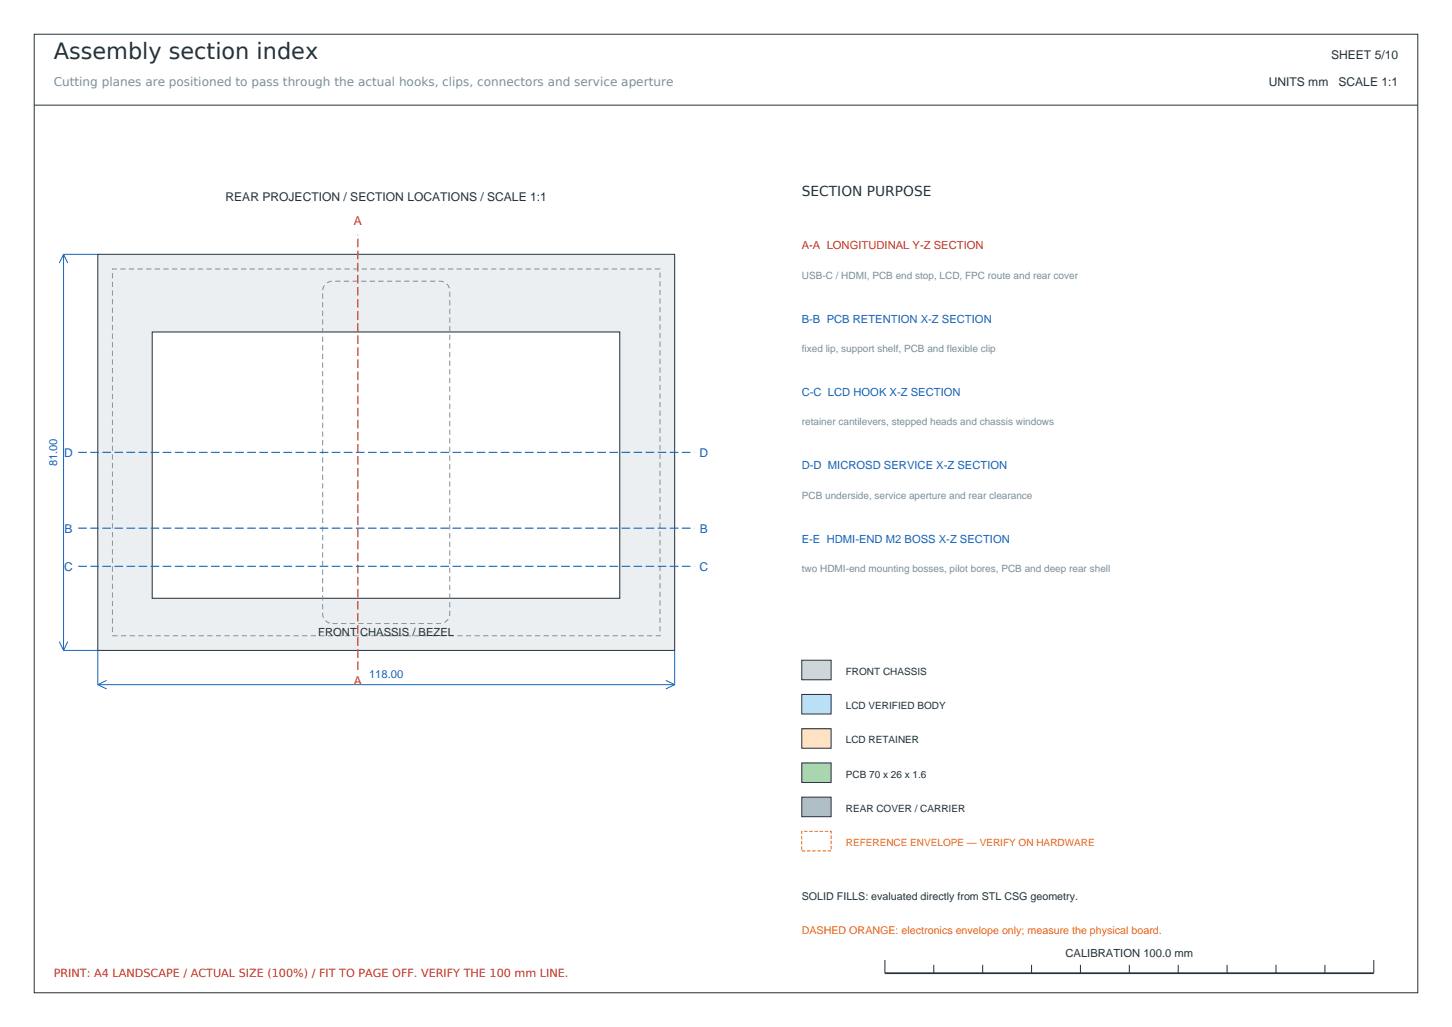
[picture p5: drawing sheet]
<svg xmlns="http://www.w3.org/2000/svg" width="297mm" height="210mm" viewBox="0 0 297 210" stroke-linecap="round" stroke-linejoin="round" font-family="sans-serif">
<defs><g id="words">
<text font-size="4.6" fill="#263238" x="11" y="12">Assembly section index</text>
<text font-size="2.8" fill="#263238" x="164" y="40">SECTION PURPOSE</text>
<g font-size="2.5" fill="#263238">
<text x="272.3" y="12">SHEET 5/10</text>
<text x="259.5" y="17.5">UNITS mm</text>
<text x="273.8" y="17.5">SCALE 1:1</text>
<text x="46.1" y="41">REAR PROJECTION / SECTION LOCATIONS / SCALE 1:1</text>
</g>
<text font-size="2.5" fill="#78909c" x="11" y="17.5">Cutting planes are positioned to pass through the actual hooks, clips, connectors and service aperture</text>
<g font-size="2.5" fill="#c62828">
<text x="72.4" y="46">A</text>
<text x="72.4" y="140">A</text>
</g>
<g font-size="2.5" fill="#1565c0">
<text x="13.1" y="93.5">D</text>
<text x="143.1" y="93.5">D</text>
<text x="13.2" y="109">B</text>
<text x="143.2" y="109">B</text>
<text x="13.1" y="116.8">C</text>
<text x="143.1" y="116.8">C</text>
</g>
<g font-size="2.3" fill="#c62828">
<text x="164" y="51">A-A LONGITUDINAL Y-Z SECTION</text>
<text x="11" y="199.8">PRINT: A4 LANDSCAPE / ACTUAL SIZE (100%) / FIT TO PAGE OFF. VERIFY THE 100 mm LINE.</text>
</g>
<g font-size="2.3" fill="#1565c0">
<text x="164" y="66">B-B PCB RETENTION X-Z SECTION</text>
<text x="164" y="81">C-C LCD HOOK X-Z SECTION</text>
<text x="11.7" y="95.4" transform="rotate(-90 11.7 95.4)">81.00</text>
<text x="164" y="96">D-D MICROSD SERVICE X-Z SECTION</text>
<text x="164" y="111">E-E HDMI-END M2 BOSS X-Z SECTION</text>
<text x="75.5" y="138.7">118.00</text>
</g>
<g font-size="2.3" fill="#263238">
<text x="65.1" y="130">FRONT CHASSIS / BEZEL</text>
<text x="217.9" y="195.7">CALIBRATION 100.0 mm</text>
</g>
<text font-size="2.2" fill="#263238" x="164" y="184">SOLID FILLS: evaluated directly from STL CSG geometry.</text>
<text font-size="2.2" fill="#ef6c00" x="164" y="191">DASHED ORANGE: electronics envelope only; measure the physical board.</text>
<g font-size="2" fill="#78909c">
<text x="164" y="57">USB-C / HDMI, PCB end stop, LCD, FPC route and rear cover</text>
<text x="164" y="72">fixed lip, support shelf, PCB and flexible clip</text>
<text x="164" y="87">retainer cantilevers, stepped heads and chassis windows</text>
<text x="164" y="102">PCB underside, service aperture and rear clearance</text>
<text x="164" y="117">two HDMI-end mounting bosses, pilot bores, PCB and deep rear shell</text>
</g>
<g font-size="2" fill="#263238">
<text x="173" y="138">FRONT CHASSIS</text>
<text x="173" y="145">LCD VERIFIED BODY</text>
<text x="173" y="152">LCD RETAINER</text>
<text x="173" y="159">PCB 70 x 26 x 1.6</text>
<text x="173" y="166">REAR COVER / CARRIER</text>
</g>
<text font-size="2" fill="#ef6c00" x="173" y="173">REFERENCE ENVELOPE — VERIFY ON HARDWARE</text>
</g></defs>
<g fill="none" stroke="#263238" stroke-width=".2">
<path d="M7 7h283v196h-283zM7 21.5h283M181 196.3v2.7M191 197.3v1.7M201 197.3v1.7M211 197.3v1.7M221 197.3v1.7M231 197.3v1.7M241 197.3v1.7M251 197.3v1.7M261 197.3v1.7M271 197.3v1.7"/>
<path d="M281 196.3v2.7"/>
</g>
<path d="M181 199h100" fill="none" stroke="#263238" stroke-width=".35"/>
<path d="M20 52h118v81h-118z" fill-rule="evenodd" fill="#eceff1" stroke="#263238" stroke-width=".2"/>
<path d="M23 55h112v75h-112z" fill="none" stroke="#78909c" stroke-width=".2" stroke-dasharray="1.1 .7" stroke-linecap="butt"/>
<path d="M31.1 67.9h95.7v54.4h-95.7z" fill-rule="evenodd" fill="#fff" stroke="#263238" stroke-width=".21"/>
<g fill="none" stroke="#1565c0" stroke-width=".2">
<path d="M13 52h7M13 52v81M13 52l-.9 1.8M13 52l.9 1.8M12.1 131.2l.9 1.8M13 133h7v7M13.9 131.2l-.9 1.8M20 140h118M20 140l1.8 .9M21.8 139.1l-1.8 .9M136.2 139.1l1.8 .9M138 133v7"/>
<path d="M138 140l-1.8 .9"/>
</g>
<path d="M66.6 58.1l.9-.5 .5-.1h22a2 2 0 0 1 2 2v66a2 2 0 0 1-2 2h-22a2 2 0 0 1-2-2v-66l.1-.5z" fill="none" stroke="#78909c" stroke-width=".2" stroke-dasharray="1.1 .7" stroke-linecap="butt"/>
<path d="M73.2 137v-89" fill="none" stroke="#c62828" stroke-width=".25" stroke-dasharray="1.8 .7" stroke-linecap="butt"/>
<path d="M16 92.5h126M16 115.8h126M16 108h126" fill="none" stroke="#1565c0" stroke-width=".23" stroke-dasharray="1.8 .7" stroke-linecap="butt"/>
<path d="M164 135h6v4h-6z" fill-rule="evenodd" fill="#cfd8dc" stroke="#263238" stroke-width=".2"/>
<path d="M164 142h6v4h-6z" fill-rule="evenodd" fill="#b3e5fc" stroke="#263238" stroke-width=".2"/>
<path d="M164 149h6v4h-6z" fill-rule="evenodd" fill="#ffe0b2" stroke="#263238" stroke-width=".2"/>
<path d="M164 156h6v4h-6z" fill-rule="evenodd" fill="#a5d6a7" stroke="#263238" stroke-width=".2"/>
<path d="M164 163h6v4h-6z" fill-rule="evenodd" fill="#b0bec5" stroke="#263238" stroke-width=".2"/>
<path d="M164 170h6v4h-6z" fill="none" stroke="#ef6c00" stroke-width=".2" stroke-dasharray=".7 .4" stroke-linecap="butt"/>
<use href="#words"/>
</svg>
